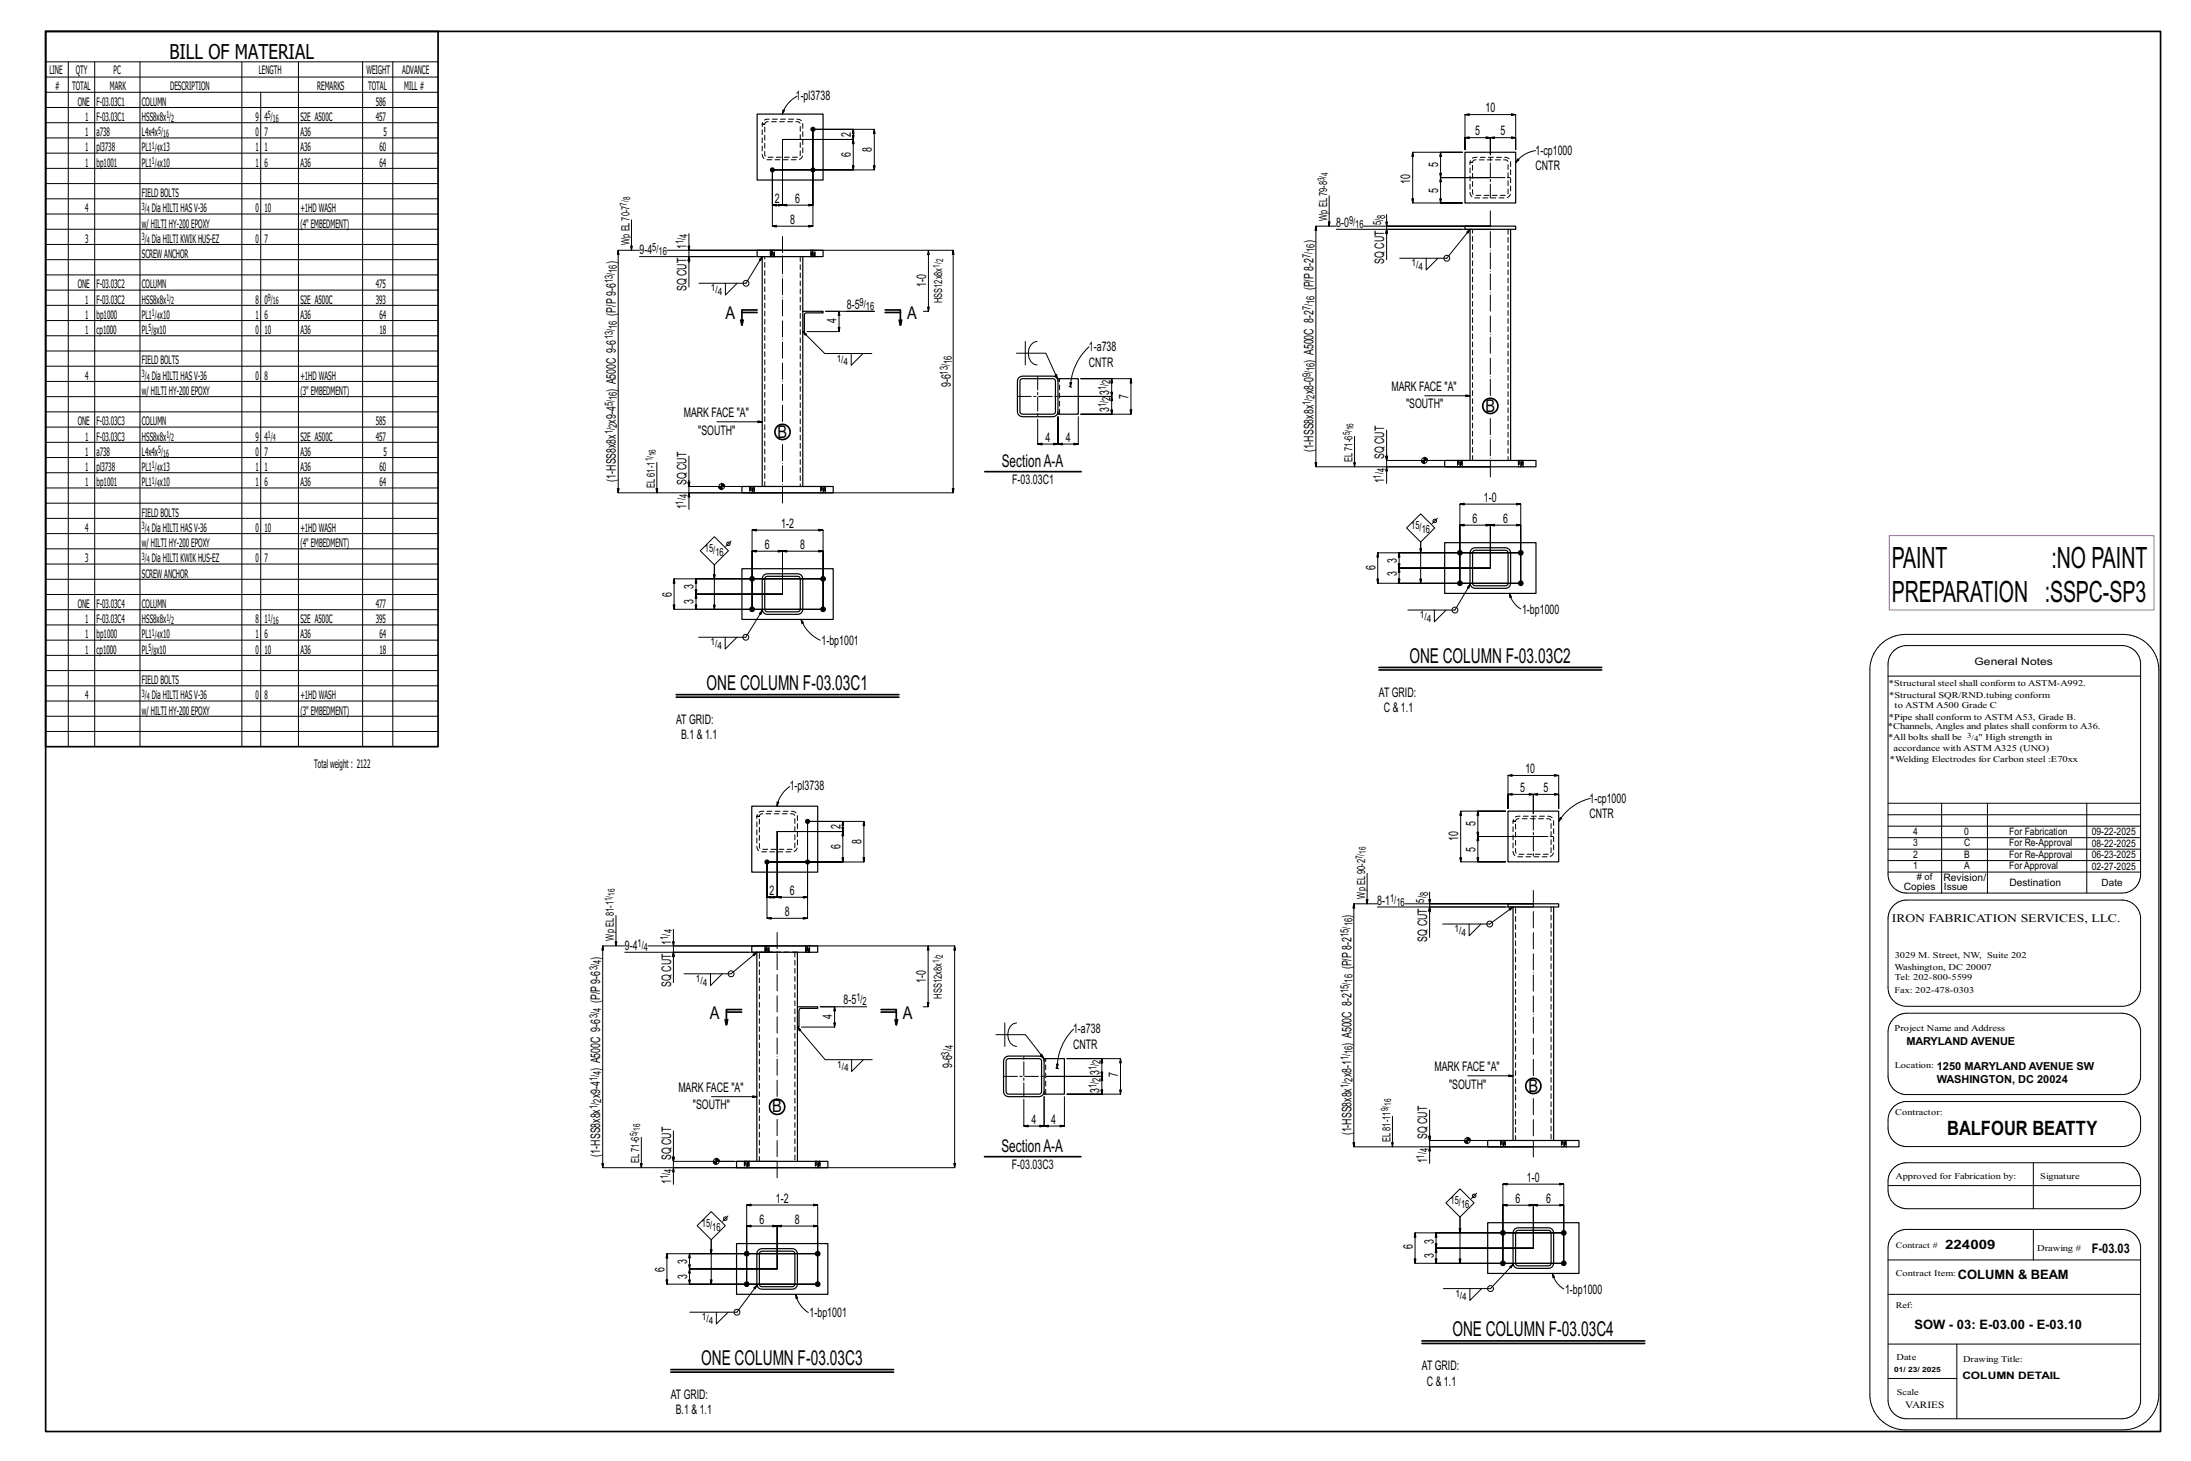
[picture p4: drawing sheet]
<svg xmlns="http://www.w3.org/2000/svg" width="914mm" height="610mm" viewBox="0 0 914 610" stroke-linecap="round" stroke-linejoin="round" font-family="sans-serif">
<defs><g id="words">
<g font-size="12.2">
<text x="789.5" y="236.8">PAINT</text>
<text x="856.1" y="236.8">:NO PAINT</text>
<text x="789.5" y="251.3">PREPARATION :SSPC-SP3</text>
</g>
<g font-size="8.6">
<text x="70.8" y="24.5">BILL OF MATERIAL</text>
<text x="588.2" y="276.5">ONE COLUMN F-03.03C2</text>
<text x="294.9" y="287.9">ONE COLUMN F-03.03C1</text>
<text x="606.1" y="557.5">ONE COLUMN F-03.03C4</text>
<text x="292.7" y="569.5">ONE COLUMN F-03.03C3</text>
</g>
<text font-size="8.3" x="812.7" y="473.4">BALFOUR BEATTY</text>
<g font-size="7.3">
<text x="302.8" y="133.2">A</text>
<text x="378.6" y="133.2">A</text>
<text x="619.9" y="171.7">B</text>
<text x="324.5" y="182.6">B</text>
<text x="418.1" y="195.1">SectionA-A</text>
<text x="296.3" y="425.1">A</text>
<text x="376.8" y="425.1">A</text>
<text x="637.9" y="455.5">B</text>
<text x="322.3" y="464.2">B</text>
<text x="418" y="480.9">SectionA-A</text>
</g>
<g font-size="5.5">
<text x="332.1" y="41.8">1-pl3738</text>
<text x="619.9" y="46.8">10</text>
<text x="355.1" y="57.1" transform="rotate(-90 355.1 57.1)">2</text>
<text x="615.7" y="56.5">5</text>
<text x="626.2" y="56.5">5</text>
<text x="355.1" y="65.6" transform="rotate(-90 355.1 65.6)">6</text>
<text x="363.9" y="63.4" transform="rotate(-90 363.9 63.4)">8</text>
<text x="640.9" y="64.5">1-cp1000</text>
<text x="600.2" y="69.8" transform="rotate(-90 600.2 69.8)">5</text>
<text x="640.9" y="71">CNTR</text>
<text x="588.6" y="76.7" transform="rotate(-90 588.6 76.7)">10</text>
<text x="600.2" y="80.4" transform="rotate(-90 600.2 80.4)">5</text>
<text x="323.4" y="84.6">2</text>
<text x="331.9" y="84.6">6</text>
<text x="329.8" y="93.4">8</text>
<text x="557.7" y="94.7">8-0</text>
<text x="548.2" y="101.6" transform="rotate(-90 548.2 101.6)">)</text>
<text x="266.9" y="106.1">9-4</text>
<text x="286.5" y="103.9" transform="rotate(-90 286.5 103.9)">1</text>
<text x="257" y="110.3" transform="rotate(-90 257 110.3)">)</text>
<text x="577.7" y="110.1" transform="rotate(-90 577.7 110.1)">SQ CUT</text>
<text x="386.5" y="119.9" transform="rotate(-90 386.5 119.9)">1-0</text>
<text x="286.5" y="121.5" transform="rotate(-90 286.5 121.5)">SQ CUT</text>
<text x="548.2" y="121.2" transform="rotate(-90 548.2 121.2)">(P/P8-2</text>
<text x="257" y="131.7" transform="rotate(-90 257 131.7)">(P/P9-6</text>
<text x="353.4" y="128.9">8-5</text>
<text x="349.2" y="135" transform="rotate(-90 349.2 135)">4</text>
<text x="454.4" y="146.4">1-a738</text>
<text x="454.4" y="152.9">CNTR</text>
<text x="548.2" y="151.3" transform="rotate(-90 548.2 151.3)">) A500C 8-2</text>
<text x="396.8" y="161.6" transform="rotate(-90 396.8 161.6)">9-6</text>
<text x="257" y="163.5" transform="rotate(-90 257 163.5)">) A500C 9-6</text>
<text x="463" y="164.9" transform="rotate(-90 463 164.9)">3</text>
<text x="471" y="166.4" transform="rotate(-90 471 166.4)">7</text>
<text x="548.2" y="164.5" transform="rotate(-90 548.2 164.5)">x8-0</text>
<text x="580.8" y="163.1">MARK FACE &quot;A&quot;</text>
<text x="285.4" y="173.9">MARK FACE &quot;A&quot;</text>
<text x="463" y="172" transform="rotate(-90 463 172)">3</text>
<text x="586.8" y="170.4">&quot;SOUTH&quot;</text>
<text x="257" y="176.8" transform="rotate(-90 257 176.8)">x9-4</text>
<text x="291.4" y="181.3">&quot;SOUTH&quot;</text>
<text x="436.3" y="184.3">4</text>
<text x="444.8" y="184.3">4</text>
<text x="548.2" y="188.8" transform="rotate(-90 548.2 188.8)">(1-HSS8x8x</text>
<text x="577.7" y="191.6" transform="rotate(-90 577.7 191.6)">SQ CUT</text>
<text x="257" y="201" transform="rotate(-90 257 201)">(1-HSS8x8x</text>
<text x="286.5" y="202.5" transform="rotate(-90 286.5 202.5)">SQ CUT</text>
<text x="422.4" y="201.8">F-03.03C1</text>
<text x="577.7" y="201.7" transform="rotate(-90 577.7 201.7)">1</text>
<text x="619.3" y="209.4">1-0</text>
<text x="286.5" y="212.6" transform="rotate(-90 286.5 212.6)">1</text>
<text x="326" y="220.2">1-2</text>
<text x="614.6" y="218.1">6</text>
<text x="627.3" y="218.1">6</text>
<text x="319.2" y="229">6</text>
<text x="334" y="229">8</text>
<text x="574" y="237.8" transform="rotate(-90 574 237.8)">6</text>
<text x="582.9" y="234.9" transform="rotate(-90 582.9 234.9)">3</text>
<text x="289.5" y="245.7" transform="rotate(-90 289.5 245.7)">3</text>
<text x="582.9" y="240.3" transform="rotate(-90 582.9 240.3)">3</text>
<text x="280.3" y="248.9" transform="rotate(-90 280.3 248.9)">6</text>
<text x="289.5" y="252.1" transform="rotate(-90 289.5 252.1)">3</text>
<text x="635.2" y="256">1-bp1000</text>
<text x="342.8" y="269.1">1-bp1001</text>
<text x="575.5" y="290.7">AT GRID:</text>
<text x="577.6" y="297.2">C &amp; 1.1</text>
<text x="282.2" y="302">AT GRID:</text>
<text x="284.3" y="308.6">B.1 &amp; 1.1</text>
<text x="636.6" y="322.6">10</text>
<text x="329.6" y="329.7">1-pl3738</text>
<text x="634.5" y="330.5">5</text>
<text x="644.2" y="330.5">5</text>
<text x="663.4" y="334.9">1-cp1000</text>
<text x="663.4" y="341.4">CNTR</text>
<text x="350.7" y="345.9" transform="rotate(-90 350.7 345.9)">2</text>
<text x="615.8" y="344.8" transform="rotate(-90 615.8 344.8)">5</text>
<text x="359.5" y="352.2" transform="rotate(-90 359.5 352.2)">8</text>
<text x="608.6" y="351.1" transform="rotate(-90 608.6 351.1)">10</text>
<text x="350.7" y="354.3" transform="rotate(-90 350.7 354.3)">6</text>
<text x="615.8" y="355.3" transform="rotate(-90 615.8 355.3)">5</text>
<text x="321.2" y="373.4">2</text>
<text x="329.7" y="373.4">6</text>
<text x="574.8" y="377.4">8-1</text>
<text x="327.5" y="382.2">8</text>
<text x="564" y="383.1" transform="rotate(-90 564 383.1)">)</text>
<text x="280.1" y="394.2" transform="rotate(-90 280.1 394.2)">1</text>
<text x="595.7" y="392.9" transform="rotate(-90 595.7 392.9)">SQ CUT</text>
<text x="250.5" y="400.6" transform="rotate(-90 250.5 400.6)">)</text>
<text x="260.8" y="396.3">9-4</text>
<text x="564" y="404.4" transform="rotate(-90 564 404.4)">(P/P8-2</text>
<text x="280.1" y="411.8" transform="rotate(-90 280.1 411.8)">SQ CUT</text>
<text x="386.4" y="410" transform="rotate(-90 386.4 410)">1-0</text>
<text x="250.5" y="418.5" transform="rotate(-90 250.5 418.5)">(P/P9-6</text>
<text x="352.1" y="419.1">8-5</text>
<text x="347.3" y="425.3" transform="rotate(-90 347.3 425.3)">4</text>
<text x="447.8" y="431">1-a738</text>
<text x="447.8" y="437.5">CNTR</text>
<text x="564" y="436.3" transform="rotate(-90 564 436.3)">) A500C 8-2</text>
<text x="250.5" y="446.8" transform="rotate(-90 250.5 446.8)">) A500C 9-6</text>
<text x="397.4" y="445.8" transform="rotate(-90 397.4 445.8)">9-6</text>
<text x="458.9" y="448.6" transform="rotate(-90 458.9 448.6)">3</text>
<text x="466.6" y="449.3" transform="rotate(-90 466.6 449.3)">7</text>
<text x="564" y="449.5" transform="rotate(-90 564 449.5)">x8-1</text>
<text x="598.7" y="446.8">MARK FACE &quot;A&quot;</text>
<text x="283.1" y="455.5">MARK FACE &quot;A&quot;</text>
<text x="604.8" y="454.2">&quot;SOUTH&quot;</text>
<text x="250.5" y="458.3" transform="rotate(-90 250.5 458.3)">x9-4</text>
<text x="458.9" y="456" transform="rotate(-90 458.9 456)">3</text>
<text x="289.2" y="462.9">&quot;SOUTH&quot;</text>
<text x="430.5" y="468.9">4</text>
<text x="438.7" y="468.9">4</text>
<text x="564" y="473.8" transform="rotate(-90 564 473.8)">(1-HSS8x8x</text>
<text x="595.7" y="475.3" transform="rotate(-90 595.7 475.3)">SQ CUT</text>
<text x="250.5" y="482.6" transform="rotate(-90 250.5 482.6)">(1-HSS8x8x</text>
<text x="280.1" y="484" transform="rotate(-90 280.1 484)">SQ CUT</text>
<text x="595.7" y="485.4" transform="rotate(-90 595.7 485.4)">1</text>
<text x="422.3" y="487.6">F-03.03C3</text>
<text x="280.1" y="494.2" transform="rotate(-90 280.1 494.2)">1</text>
<text x="637.3" y="493.1">1-0</text>
<text x="323.8" y="501.8">1-2</text>
<text x="632.6" y="501.9">6</text>
<text x="645.3" y="501.9">6</text>
<text x="317" y="510.6">6</text>
<text x="331.8" y="510.6">8</text>
<text x="589.6" y="521" transform="rotate(-90 589.6 521)">6</text>
<text x="598.3" y="518.9" transform="rotate(-90 598.3 518.9)">3</text>
<text x="286.8" y="527.4" transform="rotate(-90 286.8 527.4)">3</text>
<text x="598.3" y="525" transform="rotate(-90 598.3 525)">3</text>
<text x="873" y="522.9">F-03.03</text>
<text x="277.3" y="530.7" transform="rotate(-90 277.3 530.7)">6</text>
<text x="286.8" y="533.7" transform="rotate(-90 286.8 533.7)">3</text>
<text x="653.2" y="539.7">1-bp1000</text>
<text x="337.9" y="549.6">1-bp1001</text>
<text x="593.4" y="571.7">AT GRID:</text>
<text x="595.5" y="578.2">C &amp; 1.1</text>
<text x="280" y="583.6">AT GRID:</text>
<text x="282" y="590.2">B.1 &amp; 1.1</text>
</g>
<g font-size="5.4">
<text x="811.7" y="521.2">224009</text>
<text x="817" y="533.5">COLUMN &amp; BEAM</text>
<text x="799" y="554.6">SOW - 03: E-03.00 - E-03.10</text>
</g>
<g font-size="4.9">
<text x="20.6" y="31.1">LINE</text>
<text x="31.6" y="31.1">QTY</text>
<text x="47.4" y="31.1">PC</text>
<text x="108" y="31.1">LENGTH</text>
<text x="152.9" y="31.1">WEIGHT</text>
<text x="167.9" y="31.1">ADVANCE</text>
<text x="23" y="37.4">#</text>
<text x="30.1" y="37.4">TOTAL</text>
<text x="45.8" y="37.4">MARK</text>
<text x="71" y="37.4">DESCRIPTION</text>
<text x="132.4" y="37.4">REMARKS</text>
<text x="153.7" y="37.4">TOTAL</text>
<text x="168.7" y="37.4">MILL #</text>
<text x="32.4" y="44.1">ONE</text>
<text x="40.3" y="44.1">F-03.03C1</text>
<text x="59.2" y="44.1">COLUMN</text>
<text x="156.8" y="44.1">586</text>
<text x="35.6" y="50.5">1</text>
<text x="40.3" y="50.5">F-03.03C1</text>
<text x="59.2" y="50.5">HSS8x8x</text>
<text x="106.6" y="50.5">9</text>
<text x="110.4" y="50.5">4</text>
<text x="125.3" y="50.5">S2E A500C</text>
<text x="156.8" y="50.5">457</text>
<text x="35.6" y="56.8">1</text>
<text x="40.3" y="56.8">a738</text>
<text x="59.2" y="56.8">L4x4x</text>
<text x="106.6" y="56.8">0</text>
<text x="110.4" y="56.8">7</text>
<text x="125.3" y="56.8">A36</text>
<text x="160" y="56.8">5</text>
<text x="35.6" y="63.2">1</text>
<text x="40.3" y="63.2">pl3738</text>
<text x="59.2" y="63.2">PL1 x13</text>
<text x="106.6" y="63.2">1</text>
<text x="110.4" y="63.2">1</text>
<text x="125.3" y="63.2">A36</text>
<text x="158.4" y="63.2">60</text>
<text x="35.6" y="69.5">1</text>
<text x="40.3" y="69.5">bp1001</text>
<text x="59.2" y="69.5">PL1 x10</text>
<text x="106.6" y="69.5">1</text>
<text x="110.4" y="69.5">6</text>
<text x="125.3" y="69.5">A36</text>
<text x="158.4" y="69.5">64</text>
<text x="59.2" y="82.2">FIELD BOLTS</text>
<text x="35.6" y="88.6">4</text>
<text x="63.4" y="88.6">DiaHILTI HAS V-36</text>
<text x="106.6" y="88.6">0</text>
<text x="110.4" y="88.6">10</text>
<text x="125.3" y="88.6">+1HD WASH</text>
<text x="59.2" y="94.9">w/HILTI HY-200EPOXY</text>
<text x="125.3" y="94.9">(4&quot; EMBEDMENT)</text>
<text x="35.6" y="101.3">3</text>
<text x="63.4" y="101.3">DiaHILTI KWIKHUS-EZ</text>
<text x="106.6" y="101.3">0</text>
<text x="110.4" y="101.3">7</text>
<text x="59.2" y="107.6">SCREW ANCHOR</text>
<text x="32.4" y="120.3">ONE</text>
<text x="40.3" y="120.3">F-03.03C2</text>
<text x="59.2" y="120.3">COLUMN</text>
<text x="156.8" y="120.3">475</text>
<text x="35.6" y="126.7">1</text>
<text x="40.3" y="126.7">F-03.03C2</text>
<text x="59.2" y="126.7">HSS8x8x</text>
<text x="106.6" y="126.7">8</text>
<text x="110.4" y="126.7">0</text>
<text x="125.3" y="126.7">S2E A500C</text>
<text x="156.8" y="126.7">393</text>
<text x="35.6" y="133">1</text>
<text x="40.3" y="133">bp1000</text>
<text x="59.2" y="133">PL1 x10</text>
<text x="106.6" y="133">1</text>
<text x="110.4" y="133">6</text>
<text x="125.3" y="133">A36</text>
<text x="158.4" y="133">64</text>
<text x="35.6" y="139.4">1</text>
<text x="40.3" y="139.4">cp1000</text>
<text x="59.2" y="139.4">PL x10</text>
<text x="106.6" y="139.4">0</text>
<text x="110.4" y="139.4">10</text>
<text x="125.3" y="139.4">A36</text>
<text x="158.4" y="139.4">18</text>
<text x="59.2" y="152.1">FIELD BOLTS</text>
<text x="35.6" y="158.4">4</text>
<text x="63.4" y="158.4">DiaHILTI HAS V-36</text>
<text x="106.6" y="158.4">0</text>
<text x="110.4" y="158.4">8</text>
<text x="125.3" y="158.4">+1HD WASH</text>
<text x="59.2" y="164.8">w/HILTI HY-200EPOXY</text>
<text x="125.3" y="164.8">(3&quot; EMBEDMENT)</text>
<text x="32.4" y="177.5">ONE</text>
<text x="40.3" y="177.5">F-03.03C3</text>
<text x="59.2" y="177.5">COLUMN</text>
<text x="156.8" y="177.5">585</text>
<text x="35.6" y="183.8">1</text>
<text x="40.3" y="183.8">F-03.03C3</text>
<text x="59.2" y="183.8">HSS8x8x</text>
<text x="106.6" y="183.8">9</text>
<text x="110.4" y="183.8">4</text>
<text x="125.3" y="183.8">S2E A500C</text>
<text x="156.8" y="183.8">457</text>
<text x="35.6" y="190.2">1</text>
<text x="40.3" y="190.2">a738</text>
<text x="59.2" y="190.2">L4x4x</text>
<text x="106.6" y="190.2">0</text>
<text x="110.4" y="190.2">7</text>
<text x="125.3" y="190.2">A36</text>
<text x="160" y="190.2">5</text>
<text x="35.6" y="196.5">1</text>
<text x="40.3" y="196.5">pl3738</text>
<text x="59.2" y="196.5">PL1 x13</text>
<text x="106.6" y="196.5">1</text>
<text x="110.4" y="196.5">1</text>
<text x="125.3" y="196.5">A36</text>
<text x="158.4" y="196.5">60</text>
<text x="35.6" y="202.9">1</text>
<text x="40.3" y="202.9">bp1001</text>
<text x="59.2" y="202.9">PL1 x10</text>
<text x="106.6" y="202.9">1</text>
<text x="110.4" y="202.9">6</text>
<text x="125.3" y="202.9">A36</text>
<text x="158.4" y="202.9">64</text>
<text x="59.2" y="215.6">FIELD BOLTS</text>
<text x="35.6" y="221.9">4</text>
<text x="63.4" y="221.9">DiaHILTI HAS V-36</text>
<text x="106.6" y="221.9">0</text>
<text x="110.4" y="221.9">10</text>
<text x="125.3" y="221.9">+1HD WASH</text>
<text x="59.2" y="228.3">w/HILTI HY-200EPOXY</text>
<text x="125.3" y="228.3">(4&quot; EMBEDMENT)</text>
<text x="35.6" y="234.6">3</text>
<text x="63.4" y="234.6">DiaHILTI KWIKHUS-EZ</text>
<text x="106.6" y="234.6">0</text>
<text x="110.4" y="234.6">7</text>
<text x="59.2" y="241">SCREW ANCHOR</text>
<text x="32.4" y="253.7">ONE</text>
<text x="40.3" y="253.7">F-03.03C4</text>
<text x="59.2" y="253.7">COLUMN</text>
<text x="156.8" y="253.7">477</text>
<text x="35.6" y="260">1</text>
<text x="40.3" y="260">F-03.03C4</text>
<text x="59.2" y="260">HSS8x8x</text>
<text x="106.6" y="260">8</text>
<text x="110.4" y="260">1</text>
<text x="125.3" y="260">S2E A500C</text>
<text x="156.8" y="260">395</text>
<text x="35.6" y="266.4">1</text>
<text x="40.3" y="266.4">bp1000</text>
<text x="59.2" y="266.4">PL1 x10</text>
<text x="106.6" y="266.4">1</text>
<text x="110.4" y="266.4">6</text>
<text x="125.3" y="266.4">A36</text>
<text x="158.4" y="266.4">64</text>
<text x="35.6" y="272.7">1</text>
<text x="40.3" y="272.7">cp1000</text>
<text x="59.2" y="272.7">PL x10</text>
<text x="106.6" y="272.7">0</text>
<text x="110.4" y="272.7">10</text>
<text x="125.3" y="272.7">A36</text>
<text x="158.4" y="272.7">18</text>
<text x="59.2" y="285.4">FIELD BOLTS</text>
<text x="35.6" y="291.8">4</text>
<text x="63.4" y="291.8">DiaHILTI HAS V-36</text>
<text x="106.6" y="291.8">0</text>
<text x="110.4" y="291.8">8</text>
<text x="125.3" y="291.8">+1HD WASH</text>
<text x="59.2" y="298.1">w/HILTI HY-200EPOXY</text>
<text x="125.3" y="298.1">(3&quot; EMBEDMENT)</text>
<text x="131.2" y="320.2">Totalweight : 2122</text>
<text x="789.5" y="384.8">IRON FABRICATION SERVICES, LLC.</text>
</g>
<g font-size="4.7">
<text x="553.9" y="92.2" transform="rotate(-90 553.9 92.2)">Wp EL79-8</text>
<text x="563" y="93.4">9/</text>
<text x="565.6" y="95.1">16</text>
<text x="576.5" y="93.8" transform="rotate(-90 576.5 93.8)">5/</text>
<text x="578.1" y="91.2" transform="rotate(-90 578.1 91.2)">8</text>
<text x="285.3" y="101.8" transform="rotate(-90 285.3 101.8)">1/</text>
<text x="286.9" y="99.2" transform="rotate(-90 286.9 99.2)">4</text>
<text x="262.7" y="102.3" transform="rotate(-90 262.7 102.3)">Wp EL70-7</text>
<text x="272.2" y="104.8">5/</text>
<text x="274.8" y="106.5">16</text>
<text x="546.9" y="107.7" transform="rotate(-90 546.9 107.7)">7/</text>
<text x="548.6" y="105.1" transform="rotate(-90 548.6 105.1)">16</text>
<text x="257.4" y="113.8" transform="rotate(-90 257.4 113.8)">16</text>
<text x="255.8" y="118.1" transform="rotate(-90 255.8 118.1)">13/</text>
<text x="358.7" y="127.7">9/</text>
<text x="361.4" y="129.3">16</text>
<text x="393.2" y="126.4" transform="rotate(-90 393.2 126.4)">HSS12x8x</text>
<text x="546.9" y="129.3" transform="rotate(-90 546.9 129.3)">7/</text>
<text x="548.6" y="126.7" transform="rotate(-90 548.6 126.7)">16</text>
<text x="257.4" y="137.2" transform="rotate(-90 257.4 137.2)">16</text>
<text x="255.8" y="141.6" transform="rotate(-90 255.8 141.6)">13/</text>
<text x="397.2" y="151.9" transform="rotate(-90 397.2 151.9)">16</text>
<text x="548.6" y="154.8" transform="rotate(-90 548.6 154.8)">16</text>
<text x="395.6" y="156.3" transform="rotate(-90 395.6 156.3)">13/</text>
<text x="463.4" y="160.2" transform="rotate(-90 463.4 160.2)">2</text>
<text x="546.9" y="157.4" transform="rotate(-90 546.9 157.4)">9/</text>
<text x="257.4" y="167" transform="rotate(-90 257.4 167)">16</text>
<text x="461.7" y="162.9" transform="rotate(-90 461.7 162.9)">1/</text>
<text x="463.4" y="167.4" transform="rotate(-90 463.4 167.4)">2</text>
<text x="548.6" y="166.3" transform="rotate(-90 548.6 166.3)">2</text>
<text x="255.8" y="169.6" transform="rotate(-90 255.8 169.6)">5/</text>
<text x="461.7" y="170" transform="rotate(-90 461.7 170)">1/</text>
<text x="546.9" y="168.9" transform="rotate(-90 546.9 168.9)">1/</text>
<text x="257.4" y="178.5" transform="rotate(-90 257.4 178.5)">2</text>
<text x="255.8" y="181.1" transform="rotate(-90 255.8 181.1)">1/</text>
<text x="564.5" y="192.7" transform="rotate(-90 564.5 192.7)">EL71-6</text>
<text x="578.1" y="197" transform="rotate(-90 578.1 197)">4</text>
<text x="273.3" y="203.5" transform="rotate(-90 273.3 203.5)">EL61-1</text>
<text x="576.5" y="199.7" transform="rotate(-90 576.5 199.7)">1/</text>
<text x="286.9" y="207.9" transform="rotate(-90 286.9 207.9)">4</text>
<text x="285.3" y="210.5" transform="rotate(-90 285.3 210.5)">1/</text>
<text x="589" y="220.8">15/</text>
<text x="593.3" y="222.5">16</text>
<text x="294.2" y="230.4">15/</text>
<text x="298.6" y="232">16</text>
<text x="569.7" y="375" transform="rotate(-90 569.7 375)">Wp EL90-2</text>
<text x="580.1" y="376.2">1/</text>
<text x="582.8" y="377.9">16</text>
<text x="594.4" y="376.6" transform="rotate(-90 594.4 376.6)">5/</text>
<text x="596.1" y="374" transform="rotate(-90 596.1 374)">8</text>
<text x="280.5" y="389.5" transform="rotate(-90 280.5 389.5)">4</text>
<text x="564.4" y="386.6" transform="rotate(-90 564.4 386.6)">16</text>
<text x="256.2" y="392.6" transform="rotate(-90 256.2 392.6)">Wp EL81-1</text>
<text x="266.1" y="395.1">1/</text>
<text x="278.8" y="392.1" transform="rotate(-90 278.8 392.1)">1/</text>
<text x="562.8" y="390.9" transform="rotate(-90 562.8 390.9)">15/</text>
<text x="268.7" y="396.8">4</text>
<text x="249.3" y="404.9" transform="rotate(-90 249.3 404.9)">3/</text>
<text x="251" y="402.3" transform="rotate(-90 251 402.3)">4</text>
<text x="564.4" y="410" transform="rotate(-90 564.4 410)">16</text>
<text x="357.4" y="417.8">1/</text>
<text x="360" y="419.5">2</text>
<text x="393.1" y="416.6" transform="rotate(-90 393.1 416.6)">HSS12x8x</text>
<text x="562.8" y="414.3" transform="rotate(-90 562.8 414.3)">15/</text>
<text x="249.3" y="424.9" transform="rotate(-90 249.3 424.9)">3/</text>
<text x="251" y="422.3" transform="rotate(-90 251 422.3)">4</text>
<text x="397.8" y="437.9" transform="rotate(-90 397.8 437.9)">4</text>
<text x="396.2" y="440.5" transform="rotate(-90 396.2 440.5)">3/</text>
<text x="459.3" y="444" transform="rotate(-90 459.3 444)">2</text>
<text x="562.8" y="442.4" transform="rotate(-90 562.8 442.4)">1/</text>
<text x="564.4" y="439.8" transform="rotate(-90 564.4 439.8)">16</text>
<text x="251" y="448.5" transform="rotate(-90 251 448.5)">4</text>
<text x="457.6" y="446.6" transform="rotate(-90 457.6 446.6)">1/</text>
<text x="249.3" y="451.1" transform="rotate(-90 249.3 451.1)">1/</text>
<text x="457.6" y="454" transform="rotate(-90 457.6 454)">1/</text>
<text x="459.3" y="451.4" transform="rotate(-90 459.3 451.4)">2</text>
<text x="562.8" y="453.9" transform="rotate(-90 562.8 453.9)">1/</text>
<text x="564.4" y="451.3" transform="rotate(-90 564.4 451.3)">2</text>
<text x="251" y="460.1" transform="rotate(-90 251 460.1)">2</text>
<text x="249.3" y="462.7" transform="rotate(-90 249.3 462.7)">1/</text>
<text x="580.3" y="476.4" transform="rotate(-90 580.3 476.4)">EL81-11</text>
<text x="266.8" y="485.1" transform="rotate(-90 266.8 485.1)">EL71-6</text>
<text x="594.4" y="483.4" transform="rotate(-90 594.4 483.4)">1/</text>
<text x="596.1" y="480.8" transform="rotate(-90 596.1 480.8)">4</text>
<text x="280.5" y="489.5" transform="rotate(-90 280.5 489.5)">4</text>
<text x="278.8" y="492.1" transform="rotate(-90 278.8 492.1)">1/</text>
<text x="605.4" y="502.5">15/</text>
<text x="609.8" y="504.1">16</text>
<text x="292.9" y="511.9">15/</text>
<text x="297.3" y="513.6">16</text>
</g>
<g font-size="4.6">
<text x="795.6" y="436">MARYLAND AVENUE</text>
<text x="808.3" y="446.4">1250 MARYLAND AVENUE SW</text>
<text x="808.3" y="452">WASHINGTON, DC 20024</text>
</g>
<g font-size="4.3">
<text x="824.1" y="277.6">General Notes</text>
<text x="798.4" y="353">3</text>
<text x="798.4" y="348.2">4</text>
<text x="819.8" y="353.1">C</text>
<text x="819.8" y="348.3">0</text>
<text x="838.6" y="353">For Re-Approval</text>
<text x="838.6" y="348.2">For Fabrication</text>
<text x="873" y="353.3">08-22-2025</text>
<text x="873" y="348.5">09-22-2025</text>
<text x="798.4" y="357.8">2</text>
<text x="819.8" y="357.9">B</text>
<text x="838.6" y="357.8">For Re-Approval</text>
<text x="873" y="358.1">06-23-2025</text>
<text x="798.4" y="362.6">1</text>
<text x="819.8" y="362.6">A</text>
<text x="838.6" y="362.6">For Approval</text>
<text x="873" y="362.9">02-27-2025</text>
<text x="794.5" y="371.5">Copies</text>
<text x="811.1" y="367.7">Revision/</text>
<text x="838.6" y="369.7">Destination</text>
<text x="819" y="575.4">COLUMN DETAIL</text>
</g>
<g font-size="4.2">
<text x="69.4" y="49.4">1/</text>
<text x="71.5" y="50.9">2</text>
<text x="111.8" y="49.4">5/</text>
<text x="113.9" y="50.9">16</text>
<text x="66" y="55.7">5/</text>
<text x="68.1" y="57.2">16</text>
<text x="63.4" y="62.1">1/</text>
<text x="65.5" y="63.6">4</text>
<text x="63.4" y="68.4">1/</text>
<text x="65.5" y="69.9">4</text>
<text x="59.2" y="87.5">3/</text>
<text x="61.3" y="89">4</text>
<text x="59.2" y="100.2">3/</text>
<text x="61.3" y="101.7">4</text>
<text x="589.1" y="111.2">1/</text>
<text x="592" y="112.6">4</text>
<text x="69.4" y="125.6">1/</text>
<text x="111.8" y="125.6">9/</text>
<text x="296.7" y="121.6">1/</text>
<text x="299.6" y="123.1">4</text>
<text x="63.4" y="131.9">1/</text>
<text x="71.5" y="127.1">2</text>
<text x="113.9" y="127.1">16</text>
<text x="65.5" y="133.4">4</text>
<text x="62" y="138.3">5/</text>
<text x="64.1" y="139.8">8</text>
<text x="349.2" y="150.9">1/</text>
<text x="352.1" y="152.4">4</text>
<text x="59.2" y="157.3">3/</text>
<text x="61.3" y="158.8">4</text>
<text x="69.4" y="182.7">1/</text>
<text x="71.5" y="184.2">2</text>
<text x="111.8" y="182.7">1/</text>
<text x="113.9" y="184.2">4</text>
<text x="66" y="189.1">5/</text>
<text x="68.1" y="190.6">16</text>
<text x="63.4" y="195.4">1/</text>
<text x="65.5" y="196.9">4</text>
<text x="63.4" y="201.8">1/</text>
<text x="65.5" y="203.3">4</text>
<text x="59.2" y="220.8">3/</text>
<text x="61.3" y="222.3">4</text>
<text x="59.2" y="233.5">3/</text>
<text x="61.3" y="235">4</text>
<text x="592.5" y="258">1/</text>
<text x="69.4" y="258.9">1/</text>
<text x="71.5" y="260.4">2</text>
<text x="111.8" y="258.9">1/</text>
<text x="113.9" y="260.4">16</text>
<text x="595.4" y="259.4">4</text>
<text x="63.4" y="265.3">1/</text>
<text x="65.5" y="266.8">4</text>
<text x="296.6" y="269.3">1/</text>
<text x="62" y="271.6">5/</text>
<text x="64.1" y="273.1">8</text>
<text x="299.5" y="270.8">4</text>
<text x="59.2" y="290.7">3/</text>
<text x="61.3" y="292.2">4</text>
<text x="811.3" y="371.4">Issue</text>
<text x="877.1" y="369.8">Date</text>
<text x="607.1" y="389">1/</text>
<text x="610" y="390.4">4</text>
<text x="290.4" y="409.7">1/</text>
<text x="293.4" y="411.2">4</text>
<text x="349.4" y="445.6">1/</text>
<text x="352.3" y="447">4</text>
<text x="607.4" y="541.1">1/</text>
<text x="610.3" y="542.6">4</text>
<text x="292.9" y="550.9">1/</text>
<text x="295.8" y="552.4">4</text>
</g>
<g font-size="4">
<text x="552.8" y="75.7" transform="rotate(-90 552.8 75.7)">3/</text>
<text x="554.2" y="73.5" transform="rotate(-90 554.2 73.5)">4</text>
<text x="263.1" y="83.5" transform="rotate(-90 263.1 83.5)">8</text>
<text x="261.6" y="85.8" transform="rotate(-90 261.6 85.8)">7/</text>
<text x="392.2" y="111.6" transform="rotate(-90 392.2 111.6)">1/</text>
<text x="393.6" y="109.4" transform="rotate(-90 393.6 109.4)">2</text>
<text x="564.8" y="179.5" transform="rotate(-90 564.8 179.5)">16</text>
<text x="563.4" y="181.7" transform="rotate(-90 563.4 181.7)">5/</text>
<text x="273.6" y="190.3" transform="rotate(-90 273.6 190.3)">16</text>
<text x="272.2" y="192.5" transform="rotate(-90 272.2 192.5)">1/</text>
<text x="568.7" y="358.4" transform="rotate(-90 568.7 358.4)">7/</text>
<text x="570.1" y="356.2" transform="rotate(-90 570.1 356.2)">16</text>
<text x="255.2" y="376" transform="rotate(-90 255.2 376)">1/</text>
<text x="256.6" y="373.8" transform="rotate(-90 256.6 373.8)">16</text>
<text x="392" y="401.8" transform="rotate(-90 392 401.8)">1/</text>
<text x="393.5" y="399.6" transform="rotate(-90 393.5 399.6)">2</text>
<text x="580.6" y="461.5" transform="rotate(-90 580.6 461.5)">16</text>
<text x="579.2" y="463.7" transform="rotate(-90 579.2 463.7)">9/</text>
<text x="267.2" y="471.9" transform="rotate(-90 267.2 471.9)">16</text>
<text x="265.8" y="474.1" transform="rotate(-90 265.8 474.1)">5/</text>
<text x="795.1" y="587.5">VARIES</text>
</g>
<text font-size="3.9" x="799.9" y="367.1"># of</text>
<g font-size="3.7">
<text x="788.4" y="286.2">*Structural steel shall conform to ASTM-A992.</text>
<text x="788.4" y="291.2">*Structural SQR/RND.tubing conform</text>
<text x="790.7" y="295.5">to ASTM A500 Grade C</text>
<text x="787.9" y="304.1">*Channels, Angles and plates shall conform to A36.</text>
<text x="788.4" y="300.2">*Pipe shall conform to ASTM A53, Grade B.</text>
<text x="788" y="308.9">*All bolts shall be</text>
<text x="825.7" y="308.9">&quot; High strength in</text>
<text x="790.2" y="313.2">accordance with ASTM A325 (UNO)</text>
<text x="788.8" y="318">*Welding Electrodes for Carbon steel :E70xx</text>
<text x="790.8" y="399.9">3029 M. Street, NW, Suite 202</text>
<text x="790.7" y="404.6">Washington, DC 20007</text>
<text x="790.7" y="409">Tel: 202-800-5599</text>
<text x="790.7" y="414.2">Fax: 202-478-0303</text>
<text x="790.7" y="430">Project Name and Address</text>
<text x="790.8" y="445.6">Location:</text>
<text x="791" y="465.3">Contractor:</text>
<text x="791" y="491.9">Approved for Fabrication by:</text>
<text x="851.5" y="492">Signature</text>
<text x="850.2" y="522">Drawing #</text>
<text x="791.2" y="532.3">Contract Item:</text>
<text x="791.5" y="567.4">Date</text>
<text x="819.3" y="568.1">Drawing Title:</text>
<text x="791.7" y="582.1">Scale</text>
</g>
<text font-size="3.6" x="791.2" y="545.9">Ref:</text>
<text font-size="3.5" x="791.3" y="520.8">Contract #</text>
<g font-size="3.2">
<text x="821" y="308">3/</text>
<text x="823.9" y="309.1">4</text>
</g>
<text font-size="3" x="790.5" y="572.4">01/ 23/ 2025</text>
</g></defs>
<g fill="none" stroke="#000" stroke-width=".42">
<path d="M19 25.8h163.8M19 32.2h163.8M19 38.5h163.8M28.5 25.8v285.8M39.5 25.8v285.8M58.4 25.8v285.8M100.9 25.8v285.8M108.8 38.5v273.1M124.6 25.8v285.8M151.3 25.8v285.8M163.9 25.8v285.8M19 44.9h163.8"/>
<path d="M19 51.2h163.8M19 57.6h163.8M326.6 58.2h29.5l.4-1.8h-.8l.4 1.8v-4.2l.4 1.7h-.8l.4-1.7h-16.8h25.6l-.4 1.7h.8l-.4-1.7v16.9l-.4-1.8h.8l-.4 1.8h-42.6h33.8l.4-1.8h-.8l.4 1.8v-12.7l.4 1.7h-.8l.4-1.7zM326.6 58.2v27.4l1.7 .4v-.8l-1.7 .4h12.7l-1.8 .4v-.8l1.8 .4v-31.6v40.4l-1.8-.4v.8l1.8-.4h-17l1.8-.4v.8l-1.8-.4v-23.5v14.7l1.8 .4v-.8l-1.8 .4h4.3l-1.8 .4v-.8l1.8 .4zM326.8 45.8l.7 .3-1 1.5zM332.7 40.1a12.7 12.7 0 0 0-6.2 7.5M611.4 47.8l1.7 .4v-.8l-1.7 .4h21.2l-1.8 .4v-.8l1.8 .4v14.7v-5.1l-1.8-.3v.7l1.8-.4h-10.6l1.7-.3v.7l-1.7-.4v7.2v-7.2l-1.8-.3v.7l1.8-.4h-10.6l1.7-.3v.7l-1.7-.4v5.1zM19 63.9h163.8M19 70.3h163.8M19 76.6h163.8M589.6 63.5l.4 1.8h-.8l.4-1.8h20.7h-9.1l-.4 1.8h.8l-.4-1.8v10.6l-.4-1.7h.8l-.4 1.7h20.8h-20.8l-.4 1.8h.8l-.4-1.8v10.6l-.4-1.8h.8l-.4 1.8h9.1h-20.7l.4-1.8h-.8l.4 1.8zM633.4 66.2l.6 .5-1.4 1.1z"/>
<path d="M640.8 62.9a12.6 12.6 0 0 0-8.2 4.9M19 83h163.8M19 89.3h163.8M19 95.7h163.8M263.5 91.7v12.7l-.3-1.7h.7l-.4 1.7M287.5 97.5v6.9h39.1h-48.3M554.7 81.7v12.7l-.4-1.8h.8l-.4 1.8M557.7 94.4h-8.5l-.4 1.7h.8l-.4-1.7v100.4l-.4-1.8h.8l-.4 1.8h72.8h-43.3v6.9M557.7 95.7h64.3M578.3 92.6h.8l-.4 1.8zM578.7 95.7l.4 1.7h-.8zM578.7 89.5v4.9h43.3h-52.9"/>
<path d="M578.7 95.7l-.4 1.7h.8l-.4-1.7v12.7M578.7 94.4v3.9M613.5 95.7l-1.4 1.1 .6 .5 .8-1.6-9.7 12.1h-19.6M19 102h163.8M19 108.4h163.8M19 114.7h163.8M266.9 104.4h-8.9l-.4 1.8h.8l-.4-1.8v101.2l-.4-1.7h.8l-.4 1.7h68.6M266.9 107.1h59.7M287.1 102.7h.8l-.4 1.7zM287.5 107.1l.4 1.7h-.8zM287.5 107.1l-.4 1.7h.8l-.4-1.7v12.7M287.5 104.4v5.3"/>
<path d="M302.7 118.2v4.9l5-4.9M318.1 107.1l-1.2 1.3 .6 .4 .6-1.7-6.7 11.1h-19.7M326.6 104.4h71.2l-.4 1.8h.8l-.4-1.8v101.2l-.4-1.7h.8l-.4 1.7h-71.2M387.5 104.5l.4 1.7h-.8zM387.5 104.5v25.4l-.4-1.8h.8l-.4 1.8h-2.1M595.2 107.8v4.9l4.9-4.9M19 121.1h163.8M19 127.4h163.8M19 133.8h163.8M335 138.4l1 1.5 .5-.6-1.5-.9 9.2 9.1h19.7M353.4 129.9h11.4h-20.2h5.6l-.4 1.7h.7l-.3-1.7v8.5l-.4-1.8h.7l-.3 1.8h-13.4M19 140.1h163.8"/>
<path d="M19 146.5h163.8M19 152.8h163.8M19 159.2h163.8M355.2 147.5v4.9l5-4.9M424.2 147.4h12.3l4.9 10.6-1.1-1.4 .7-.3 .4 1.7M427.9 142.5v9.8M432.8 142.5a4.8 4.8 0 0 0-3.4 6.8l.8 1.6 1.2 1 1.4 .4M446.5 159.6l.8 .1-.6 1.7zM454.5 144.7a24 24 0 0 0-7.8 16.7M19 165.5h163.8M19 171.9h163.8M19 178.2h163.8"/>
<path d="M299.2 176h18.9l-1.7 .4v-.8l1.7 .4M442.6 165.4h21.4l.3-1.7h-.7l.4 1.7v-7.4l.3 1.8h-.7l.4-1.8h-12.9h20.9l-.4 1.8h.8l-.4-1.8v14.8l-.4-1.7h.8l-.4 1.7h-20.9h12.9l.3-1.7h-.7l.4 1.7v-7.4l.3 1.8h-.7l.4-1.8zM446.2 161.1l.5 .3M446.7 161.4l.6 .2M450 173.9v11.4l-1.7-.4v.8l1.7-.4h-8.5l1.8-.4v.8l-1.8-.4v-11.4v11.4l-1.7-.4v.8l1.7-.4h-8.4l1.7-.4v.8l-1.7-.4v-10.4M578.7 179.4v12.7l-.4-1.7h.8l-.4 1.7h43.3M594.6 165.1h18.9l-1.7 .4v-.7l1.7 .3M19 184.6h163.8M19 190.9h163.8M19 197.3h163.8M274.1 192.9v12.7l-.3-1.7h.7l-.4 1.7M287.5 190.3v12.7l-.4-1.8h.8l-.4 1.8h39.1"/>
<path d="M565.3 182.1v12.7l-.4-1.8h.8l-.4 1.8M578.3 190.4h.8l-.4 1.7zM578.7 194.8l.4 1.7h-.8zM578.7 189.5v5.3M594.5 190.7v2.8M19 203.6h163.8M19 210h163.8M19 216.3h163.8M287.1 201.2h.8l-.4 1.8zM287.5 205.6l.4 1.8h-.8zM287.5 200.4v5.2M301.2 201.6v2.8"/>
<path d="M326.6 205.6h-39.1v7M592.9 214.4l5.9 5.9-5.9 5.9-5.9-5.9zM599.9 216.2l-2.2 2.3M609.3 210.3l1.7 .4v-.7l-1.7 .3h25.4l-1.8 .4v-.7l1.8 .3v33.1v-24.3l-1.8-.3v.7l1.8-.4h-12.7l1.7-.3v.7l-1.7-.4v17.9v-17.9l-1.8-.3v.7l1.8-.4h-12.7l1.7-.3v.7l-1.7-.4v24.3zM19 222.7h163.8M19 229h163.8M19 235.4h163.8M292.3 229.8l5.8-5.9 5.9 5.9-5.9 5.9zM305.1 225.8l-2.2 2.2M313.9 221.2l1.7 .4v-.8l-1.7 .4h29.6l-1.7 .4v-.8l1.7 .4v33v-24.2l-1.7-.4v.8l1.7-.4h-16.9l1.7-.4v.8l-1.7-.4v17.9v-17.9l-1.8-.4v.8l1.8-.4h-12.7l1.7-.4v.8l-1.7-.4v24.2zM575 230.7l.4 1.7h-.8l.4-1.7h59.7h-50.8l-.4 1.7h.8l-.4-1.7v6.3l-.4-1.7h.8l-.4 1.7h38.1h-38.1l-.4 1.8h.8l-.4-1.8v6.4l-.4-1.8h.8l-.4 1.8h50.8h-59.7l.4-1.8h-.8l.4 1.8zM592.9 230.7l.4-1.8h-.8l.4 1.8v-4.5v17.2l-.4-1.8h.8l-.4 1.8"/>
<path d="M19 241.7h163.8M19 248.1h163.8M19 254.4h163.8M281.3 241.5l.4 1.8h-.8l.4-1.8h62.2h-53l-.4 1.8h.7l-.3-1.8v6.4l-.4-1.8h.7l-.3 1.8h36.1h-36.1l-.4 1.7h.7l-.3-1.7v6.3l-.4-1.7h.7l-.3 1.7h53h-62.2l.4-1.7h-.8l.4 1.7zM298.1 241.5l.4-1.7h-.7l.3 1.7v-5.8v18.5l-.3-1.7h.7l-.4 1.7M318.2 254.6l-1.3 1.3 .7 .4 .6-1.7-6.9 11.3h-19.7M334.3 258.5l1 1.4-.6 .3zM334.3 258.5a15.4 15.4 0 0 0 8 8.6M598.6 254.5v5l4.9-5M613.6 243.8l-1.2 1.3 .6 .4 .6-1.7-6.4 10.7h-19.6M629.9 247.6l.9 1.5-.7 .3zM629.9 247.6l.8 2.1 1.1 1.8 2.9 2.6"/>
<path d="M19 260.8h163.8M19 267.1h163.8M19 273.5h163.8M19 279.8h163.8M302.7 265.9v4.9l4.9-4.9M784.7 269.1a15.1 15.1 0 0 1 10.5-4.4h90.9a14.9 14.9 0 0 1 14.9 14.9v302.2a14.9 14.9 0 0 1-14.9 14.8h-90.9a14.7 14.7 0 0 1-14.8-14.8v-302.2a14.7 14.7 0 0 1 4.3-10.5zM790.2 271.6a7.9 7.9 0 0 1 5.6-2.2h89.8a7.7 7.7 0 0 1 7.8 7.7v87.7a7.7 7.7 0 0 1-7.8 7.8h-89.8a7.8 7.8 0 0 1-7.8-7.8v-87.7a7.6 7.6 0 0 1 2.2-5.5zM19 286.2h163.8M19 292.5h163.8M19 298.9h163.8M788 282.1h105.4M19 305.2h163.8"/>
<path d="M324.3 334.6l.7 .2-.8 1.6zM329.6 328.2a12.8 12.8 0 0 0-5.4 8.2M609.6 338.4l.4 1.8h-.8l.4-1.8h18.7h-11.5l-.4 1.8h.7l-.3-1.8v10.6l-.4-1.7h.7l-.3 1.7h23.1h-23.1l-.4 1.8h.7l-.3-1.8v10.6l-.4-1.7h.7l-.3 1.7h11.5h-18.7l.4-1.7h-.8l.4 1.7zM629.3 323.6l1.8 .3v-.7l-1.8 .4h21.2l-1.7 .3v-.7l1.7 .4v13.8v-5.9l-1.7-.4v.7l1.7-.3h-10.6l1.8-.4v.7l-1.8-.3v8v-8l-1.7-.4v.7l1.7-.3h-10.6l1.8-.4v.7l-1.8-.3v5.9zM663.7 333.1a21.3 21.3 0 0 0-13.2 9.6M788 335.2h105.4M788 340h105.4M810.3 335.2v37.4M829.4 335.2v37.4M870.9 335.2v37.4M324.3 347h27.4l.4-1.8h-.7l.3 1.8v-4.3l.4 1.8h-.7l.3-1.8h-14.7h23.5l-.3 1.8h.7l-.4-1.8v17l-.3-1.8h.7l-.4 1.8h-40.4h31.6l.4-1.8h-.7l.3 1.8v-12.7l.4 1.7h-.7l.3-1.7zM324.3 347v27.4l1.8 .4v-.8l-1.8 .4h12.7l-1.7 .4v-.8l1.7 .4v-31.7v40.5l-1.7-.4v.7l1.7-.3h-16.9l1.7-.4v.7l-1.7-.3v-23.5v14.7l1.7 .4v-.8l-1.7 .4h4.2l-1.7 .4v-.8l1.7 .4z"/>
<path d="M651.2 341.1l.6 .4-1.3 1.2zM788 349.5h105.4M788 359.1h105.4M788 354.3h105.4M788 344.7h105.4M570.6 364.4v12.7l-.4-1.7h.7l-.3 1.7M574.8 377.1h-9.8l-.4 1.8h.8l-.4-1.8v101.4l-.4-1.7h.8l-.4 1.7h74.9h-43.3v6.9M574.8 378.4h65.1M596.3 375.4h.7l-.4 1.7zM596.6 378.4l.4 1.8h-.7zM596.6 372.2v4.9h43.3h-53.7M596.6 378.4l-.3 1.8h.7l-.4-1.8v12.7"/>
<path d="M596.6 377.1v4M631.4 378.5l-1.6 .7 .4 .6 1.2-1.3-9.7 7.1h-19.6M788 363.9h105.4M790.2 377.8a7.9 7.9 0 0 1 5.6-2.2h89.8a7.9 7.9 0 0 1 7.8 7v29.5a7.7 7.7 0 0 1-7.8 7.8h-89.8a7.8 7.8 0 0 1-7.8-7.8v-28.7a7.8 7.8 0 0 1 2.2-5.6zM257.1 382v12.7l-.4-1.8h.7l-.3 1.8M260.8 394.7h-9.3l-.3 1.7h.7l-.4-1.7v92.5l-.3-1.7h.7l-.4 1.7h72.8M260.8 397.3h63.5M270.4 394.7h53.9M280.7 392.9h.7l-.4 1.8zM281 397.3l.4 1.8h-.7zM281 387.7v7h43.3M281 397.3l-.3 1.8h.7l-.4-1.8v12.7"/>
<path d="M281 394.7v5.3M315.9 397.3l-1.6 .9 .5 .5 1.1-1.4-10.8 9h-19.6M324.3 394.7h74.1l-.4 1.7h.8l-.4-1.7v92.5l-.4-1.7h.8l-.4 1.7h-74.1M387.4 394.7l.3 1.7h-.7zM387.4 394.7v25.4l-.4-1.8h.7l-.3 1.8h-2.2M613.1 385.6v4.9l4.9-4.9M296.5 406.3v4.9l4.9-4.9M332.8 428.5l.8 1.6 .6-.5-1.4-1.1 11.6 13.6h19.6M361.7 420.1h-19.4h6l-.4 1.7h.8l-.4-1.7v8.4l-.4-1.7h.8l-.4 1.7h-13.8M415.7 431.7h12.3l7.5 9.7-1.3-1.1 .6-.5 .7 1.6M419.4 426.8v9.8M424.3 426.8a4.8 4.8 0 0 0-3.4 6.8l.8 1.6 1.2 1.1 1.4 .3"/>
<path d="M448 429.4a23.1 23.1 0 0 0-6.8 16.4M790.2 425l2.6-1.6 3-.6h89.8a7.9 7.9 0 0 1 7.8 7v19.9a7.8 7.8 0 0 1-7.1 7h-91.3a7.9 7.9 0 0 1-7-7.8v-18.3a7.9 7.9 0 0 1 2.2-5.6zM296.9 457.6h19l-1.8 .4v-.8l1.8 .4M355.4 442.1v5l4.9-5M436.8 449.1h23l.4-1.7h-.7l.3 1.7v-7.4l.4 1.8h-.7l.3-1.8h-14.5h22.3l-.3 1.8h.7l-.4-1.8v14.8l-.3-1.7h.7l-.4 1.7h-22.3h14.5l.4-1.7h-.7l.3 1.7v-7.4l.4 1.8h-.7l.3-1.8zM440.6 445.5l.6 .3M440.9 444h.7l-.4 1.8zM441.2 445.8l.6 .2M444.2 457.6v12.2l-1.7-.3v.7l1.7-.4h-8.4l1.7-.3v.7l-1.7-.4v-12.2v12.2l-1.8-.3v.7l1.8-.4h-8.5l1.7-.3v.7l-1.7-.4v-11.2M612.5 448.9h19l-1.8 .4v-.8l1.8 .4M267.7 474.5v12.7l-.4-1.7h.7l-.3 1.7M281 471.9v12.7l-.3-1.8h.7l-.4 1.8h43.3"/>
<path d="M581.1 465.8v12.7l-.3-1.7h.7l-.4 1.7M596.3 474.1h.7l-.4 1.8zM596.6 478.5l.4 1.8h-.7zM596.6 463.2v12.7l-.3-1.8h.7l-.4 1.8h43.3M596.6 473.2v5.3M612.4 474.5v2.8M790.2 461.9l1.9-1.4 2.9-.9h90.6a7.7 7.7 0 0 1 7.8 7v4a7.7 7.7 0 0 1-7.8 7.8h-89.8a7.8 7.8 0 0 1-7.8-7.8v-3.2a7.9 7.9 0 0 1 2.2-5.5zM280.7 482.8h.7l-.4 1.8zM281 487.2l.4 1.8h-.7zM281 481.9v5.3M298.9 483.2v2.8M324.3 487.2h-43.3v7"/>
<path d="M616.3 497.9l-2.2 2.2M627.2 494.1l1.8 .4v-.8l-1.8 .4h25.4l-1.7 .4v-.8l1.7 .4v33v-24.2l-1.7-.4v.7l1.7-.3h-12.7l1.8-.4v.7l-1.8-.3v17.9v-17.9l-1.7-.4v.7l1.7-.3h-12.7l1.8-.4v.7l-1.8-.3v24.2zM788 494.7h105.4M790.2 487.4a7.9 7.9 0 0 1 5.6-2.2h89.8a7.8 7.8 0 0 1 7.8 7v5.1a7.9 7.9 0 0 1-7.8 7h-89.8a7.9 7.9 0 0 1-7.8-7.8v-3.6a7.6 7.6 0 0 1 2.2-5.5zM848.6 485.2v19.1M290.9 511.4l5.9-5.9 5.9 5.9-5.9 5.9zM303.8 507.4l-2.2 2.2M311.6 502.8l1.8 .4v-.8l-1.8 .4h29.7l-1.8 .4v-.8l1.8 .4v33v-24.2l-1.8-.4v.8l1.8-.4h-17l1.8-.4v.8l-1.8-.4v17.9v-17.9l-1.7-.4v.8l1.7-.4h-12.7l1.8-.4v.8l-1.8-.4v24.2zM590.6 514.4l.3 1.8h-.7l.4-1.8h62h-53.3l-.3 1.8h.7l-.4-1.8v6.4l-.3-1.8h.7l-.4 1.8h40.6h-40.6l-.3 1.7h.7l-.4-1.7v6.3l-.3-1.7h.7l-.4 1.7h53.3h-62l.3-1.7h-.7l.4 1.7zM603.4 501.9l5.9-5.9 5.9 5.9-5.9 5.9zM609.3 514.4l.4-1.7h-.8l.4 1.7v-6.6v19.3l-.4-1.7h.8l-.4 1.7M790.2 515.3a7.9 7.9 0 0 1 5.6-2.3h89.8a7.8 7.8 0 0 1 7.8 7v65a7.9 7.9 0 0 1-7.8 7h-89.8a7.8 7.8 0 0 1-7.8-7.8v-63.5a7.6 7.6 0 0 1 2.2-5.4z"/>
<path d="M848.6 513v12.7M278.3 523.1l.4 1.8h-.7l.3-1.8h63h-53.5l-.4 1.8h.7l-.3-1.8v6.4l-.4-1.8h.7l-.3 1.8h36.5h-36.5l-.4 1.7h.7l-.3-1.7v6.3l-.4-1.7h.7l-.3 1.7h53.5h-63l.4-1.7h-.7l.3 1.7zM296.8 523.1l.4-1.7h-.8l.4 1.7v-5.8v18.5l-.4-1.7h.8l-.4 1.7M315.9 536.2l-1.3 1.2 .6 .4 .7-1.6-8.3 11.3h-19.7M613.5 537.7v4.9l4.9-4.9M631.5 527.5l-1.4 1 .5 .5 .9-1.5-9.4 10.2h-19.7M647.9 531.3l.9 1.6-.7 .2zM647.9 531.3l1.5 3.5 1.5 1.7 1.7 1.3M788 525.7h105.4M299 547.5v4.9l4.9-4.9M332.1 540l.8 1.6-.7 .2zM332.1 540a12.1 12.1 0 0 0 5.2 7.7"/>
<path d="M788 540.1h105.4M788 560.8h105.4M788 575.2h28.7M816.7 560.8v31.2"/>
<circle cx="311.4" cy="118.2" r="1.23"/>
<circle cx="603.8" cy="107.8" r="1.23"/>
<circle cx="594.5" cy="192.1" r="1.16"/>
<circle cx="301.2" cy="203" r="1.16"/>
<circle cx="598.8" cy="217.4" r=".74"/>
<circle cx="304" cy="226.9" r=".74"/>
<circle cx="607.2" cy="254.5" r="1.23"/>
<circle cx="311.3" cy="265.9" r="1.23"/>
<circle cx="621.7" cy="385.6" r="1.23"/>
<circle cx="305.1" cy="406.3" r="1.23"/>
<circle cx="612.4" cy="475.9" r="1.16"/>
<circle cx="298.9" cy="484.6" r="1.16"/>
<circle cx="615.2" cy="499" r=".74"/>
<circle cx="302.7" cy="508.5" r=".74"/>
<circle cx="622.1" cy="537.7" r="1.23"/>
<circle cx="307.6" cy="547.5" r="1.23"/>
</g>
<g fill="none" stroke="#000" stroke-width=".7">
<path d="M19 13.1h882.7v584.2h-882.7zM19 13.1h163.8v298.5h-163.8zM309.1 133.6l.5 2.1M309.6 130.4h6.4M316 129.3h-6.4v6.4l.6-2.1M369.4 129.3h6.4v6.4l.5-2.1M369.4 130.4h6.4M375.3 133.6l.5 2.1M411 196.8h40.2M593.3 192.3h1.2M593.4 192.5h1.1M593.5 192.8h1"/>
<path d="M593.7 193h.8M594 193.2h.5M594.5 191.9h1.1M594.5 191.7h1M594.5 191.5h.9M594.5 191.3h.8M594.5 191.1h.4M300 203.2h1.2M300.1 203.4h1.1M300.2 203.6h1M300.4 203.8h.8M300.7 204h.5"/>
<path d="M301.2 202.8h1.1M301.2 202.6h1.1M301.2 202.3h.9M301.2 202.1h.8M301.2 201.9h.5M575.5 278.5h93M575.5 279.6h93M282.2 289.8h93M282.2 290.9h93M302.6 425.5l.6 2.1M303.2 422.3h6.3M309.5 421.2h-6.3v6.4l.5-2.1"/>
<path d="M367.7 421.2h6.4v6.4l.5-2.1M367.7 422.3h6.4M373.5 425.5l.6 2.1M611.3 476.1h1.1M611.3 476.3h1.1M611.4 476.5h1M611.6 476.7h.8M611.9 476.9h.5M612.4 475.7h1.2M612.4 475.4h1.1M612.4 475.2h1M612.4 475h.8"/>
<path d="M612.4 474.8h.5M297.8 484.8h1.1M297.8 485h1.1M298 485.2h.9M298.1 485.4h.8M298.4 485.6h.5M298.9 484.4h1.2M298.9 484.2h1.1M298.9 483.9h1M298.9 483.7h.8M298.9 483.5h.5M410.9 482.6h40.2"/>
<path d="M593.4 559.5h93M280 571.5h92.9M280 572.5h92.9M593.4 560.6h93"/>
<circle cx="622" cy="169.4" r="3.2"/>
<circle cx="326.6" cy="180.2" r="3.2"/>
<circle cx="639.9" cy="453.1" r="3.2"/>
<circle cx="324.3" cy="461.8" r="3.2"/>
</g>
<path d="M788.5 223.5h110.5v31.1h-110.5z" fill="none" stroke="#f0f" stroke-width=".5"/>
<g fill="#000" stroke="#000" stroke-width=".42">
<circle cx="339.3" cy="54" r=".86"/>
<circle cx="322.3" cy="70.9" r=".86"/>
<circle cx="339.3" cy="70.9" r=".86"/>
<circle cx="609.3" cy="230.7" r=".99"/>
<circle cx="634.7" cy="230.7" r=".99"/>
<circle cx="313.9" cy="254.2" r=".99"/>
<circle cx="313.9" cy="241.5" r=".99"/>
<circle cx="343.5" cy="241.5" r=".99"/>
<circle cx="343.5" cy="254.2" r=".99"/>
<circle cx="609.3" cy="243.4" r=".99"/>
<circle cx="634.7" cy="243.4" r=".99"/>
<circle cx="320.1" cy="359.7" r=".86"/>
<circle cx="337" cy="342.7" r=".86"/>
<circle cx="337" cy="359.7" r=".86"/>
<circle cx="627.2" cy="514.4" r=".99"/>
<circle cx="652.6" cy="514.4" r=".99"/>
<circle cx="311.6" cy="523.1" r=".99"/>
<circle cx="311.6" cy="535.8" r=".99"/>
<circle cx="341.3" cy="535.8" r=".99"/>
<circle cx="341.3" cy="523.1" r=".99"/>
<circle cx="627.2" cy="527.1" r=".99"/>
<circle cx="652.6" cy="527.1" r=".99"/>
</g>
<g fill="none" stroke="#000" stroke-width=".5">
<path d="M316 47.6h27.5v27.5h-27.5zM611.4 63.5h21.2v21.2h-21.2zM611.4 94.4h21.2v1.3h-21.2zM613.5 95.7v96.4M630.4 95.7v96.4M316 104.4h27.5v2.7h-27.5zM318.1 107.1v95.9M321.5 104.4h.1M321.5 107.1h.1M323.2 104.4h.1M323.2 107.1h.1M335 107.1v22.8"/>
<path d="M338.4 104.4h.1M338.4 107.1h.1M340.1 104.4h.1M340.1 107.1h.1M335 129.9h8.5v.7h-7l-.6 .2-.2 .5v7.1h-.7zM335 138.4v64.6M426 158.3l.7-.3h12.7l.8 .3 .3 .8v12.7l-.3 .7-.8 .3h-12.7l-.7-.3-.3-.7v-12.7zM441.5 159.1a2.12 2.12 0 0 0-2.1-2.2h-12.7a2.12 2.12 0 0 0-2.1 2.2v12.7a2.12 2.12 0 0 0 2.1 2.1h12.7a2.12 2.12 0 0 0 2.1-2.1v-13.8h8.5v14.8h-8.5v-1M602.9 192.1h38.1v2.7h-38.1zM608.3 192.1h.1M608.3 194.8h.1M610.3 192.1h.1"/>
<path d="M610.3 194.8h.1M633.7 192.1h.1M633.7 194.8h.1M635.7 192.1h.1M635.7 194.8h.1M309.6 203h38.1v2.6h-38.1zM312.9 203h.1M312.9 205.6h.1M314.9 203h.1M314.9 205.6h.1M342.5 203h.1M342.5 205.6h.1"/>
<path d="M344.5 203h.1M344.5 205.6h.1M309.6 237.3h38.1v21.2h-38.1zM602.9 226.4h38.1v21.2h-38.1zM614.1 229.2l1.5-.7h12.7a2.12 2.12 0 0 1 2.1 2.2v12.7a2.12 2.12 0 0 1-2.1 2.1h-12.7a2.12 2.12 0 0 1-2.1-2.1v-12.7zM614.9 229.9l.7-.3h12.7l.8 .3 .3 .8v12.7l-.3 .7-.8 .3h-12.7l-.7-.3-.3-.7v-12.7zM318.7 240l1.5-.6h12.7a2.12 2.12 0 0 1 2.1 2.1v12.7a2.12 2.12 0 0 1-2.1 2.1h-12.7a2.12 2.12 0 0 1-2.1-2.1v-12.7zM319.5 240.8l.7-.3h12.7l.8 .3 .3 .7v12.7l-.3 .8-.8 .3h-12.7l-.7-.3-.3-.8v-12.7zM313.7 336.4h27.6v27.5h-27.6zM629.3 338.4h21.2v21.2h-21.2zM629.3 377.1h21.2v1.3h-21.2zM631.5 378.4v97.5"/>
<path d="M648.4 378.4v97.5M313.7 394.7h27.6v2.6h-27.6zM315.9 397.3v87.3M319.2 394.7h.1M319.2 397.3h.1M321 394.7h.1M321 397.3h.1M332.8 397.3v22.8M336.2 394.7h.1M336.2 397.3h.1M337.9 394.7h.1M337.9 397.3h.1"/>
<path d="M332.8 420.1h8.5v.6h-7l-.6 .3-.2 .5v7h-.7zM332.8 428.5v56.1M420.2 442l.7-.3h12.7l.8 .3 .3 .8v12.7l-.3 .7-.8 .3h-12.7l-.7-.3-.3-.7v-12.7zM435.8 442.8a2.12 2.12 0 0 0-2.2-2.1h-12.7a2.12 2.12 0 0 0-2.1 2.1v12.7a2.12 2.12 0 0 0 2.1 2.1h12.7a2.12 2.12 0 0 0 2.2-2.1v-13.8h8.4v14.8h-8.4v-1M620.9 475.9h38.1v2.6h-38.1zM626.2 475.9h.1M626.2 478.5h.1M628.2 475.9h.1M628.2 478.5h.1M651.6 475.9h.1M651.6 478.5h.1M653.6 475.9h.1"/>
<path d="M653.6 478.5h.1M307.4 484.6h38.1v2.6h-38.1zM310.6 484.6h.1M310.6 487.2h.1M312.6 484.6h.1M312.6 487.2h.1M340.3 484.6h.1M340.3 487.2h.1M342.3 484.6h.1M342.3 487.2h.1M307.4 518.9h38.1v21.1h-38.1zM620.9 510.2h38.1v21.1h-38.1z"/>
<path d="M632.1 512.9l1.5-.6h12.7a2.12 2.12 0 0 1 2.1 2.1v12.7a2.12 2.12 0 0 1-2.1 2.1h-12.7a2.12 2.12 0 0 1-2.1-2.1v-12.7zM632.8 513.7l.8-.4h12.7l.7 .4 .3 .7v12.7l-.3 .8-.7 .3h-12.7l-.8-.3-.3-.8v-12.7zM316.5 521.6l1.5-.6h12.7a2.12 2.12 0 0 1 2.1 2.1v12.7a2.12 2.12 0 0 1-2.1 2.1h-12.7a2.12 2.12 0 0 1-2.1-2.1v-12.7zM317.2 522.4l.8-.3h12.7l.7 .3 .3 .7v12.7l-.3 .8-.7 .3h-12.7l-.8-.3-.3-.8v-12.7z"/>
</g>
<g fill="none" stroke="#000" stroke-width=".42" stroke-dasharray="2 1.4">
<path d="M318.7 50.3l1.5-.6h12.7a2.12 2.12 0 0 1 2.1 2.1v12.7a2.12 2.12 0 0 1-2.1 2.2h-12.7a2.12 2.12 0 0 1-2.1-2.2v-12.7h1.1h-1.1zM319.5 51.1l.7-.3h12.7l.8 .3 .3 .7v12.7l-.3 .8-.8 .3h-12.7l-.7-.3-.3-.8v-12.7zM614.1 66.3l1.5-.7h12.7a2.12 2.12 0 0 1 2.1 2.2v12.7a2.12 2.12 0 0 1-2.1 2.1h-12.7a2.12 2.12 0 0 1-2.1-2.1v-12.7h1.1h-1.1zM614.9 67l.7-.3h12.7l.8 .3 .3 .8v12.7l-.3 .7-.8 .3h-12.7l-.7-.3-.3-.7v-12.7zM629.4 95.7v96.4M321.5 104.4h.1M321.5 104.4v2.7M321.5 107.1h.1M321.7 107.1v-2.7M322 104.4h.3v2.7h-.3zM322 107.1h-.3v-2.7h.3M322.3 107.1h.4v-2.7h.2"/>
<path d="M322.3 104.4h.4M322.7 107.1h.2l.2-2.7M322.9 107.1l.3-2.7M323.2 107.1v-2.7M323.2 107.1h-.1M334 107.1v95.9M338.4 104.4h.1M338.4 104.4v2.7M338.5 107.1h-.1M338.7 107.1v-2.7M338.9 104.4h.4v2.7h-.4zM338.9 107.1h-.2v-2.7h.2"/>
<path d="M339.3 107.1h.3v-2.7h.3M339.3 104.4h.3M339.6 107.1h.3l.2-2.7M339.9 107.1l.2-2.7M340.1 107.1v-2.7M340.1 107.1h.1M442.2 172.8v-14.8M608.3 192.1v2.7M608.3 192.1h.1M608.6 192.1h-.2l-.1 2.7M608.9 192.1h-.3v2.7h-.2M609.3 192.1h.4v2.7h-.4z"/>
<path d="M609.3 192.1h-.4v2.7h-.3M609.3 194.8h-.4M609.7 192.1h.3v2.7h-.3M610 192.1h.2v2.7h-.2M610.2 192.1h.1M610.3 194.8h-.1M610.3 194.8v-2.7M614.6 192.1v-96.4M633.7 192.1v2.7M633.7 192.1h.1M634 192.1h-.2l-.1 2.7M634.3 192.1h-.3v2.7h-.2"/>
<path d="M634.7 192.1h.4v2.7h-.4zM634.7 192.1h-.4v2.7h-.3M634.7 194.8h-.4M635.1 192.1h.3v2.7h-.3M635.4 192.1h.2v2.7h-.2M635.6 192.1h.1M635.7 194.8h-.1M635.7 194.8v-2.7M312.9 203v2.6M312.9 203h.1M313.2 203h-.2l-.1 2.6M313.5 203h-.3v2.6h-.2"/>
<path d="M313.9 203h.4v2.6h-.4zM313.9 203h-.4v2.6h-.3M313.9 205.6h-.4M314.3 203h.3v2.6h-.3M314.6 203h.2v2.6h-.2M314.8 203h.1M314.9 205.6h-.1M314.9 205.6v-2.6M319.2 203v-95.9M342.5 203v2.6M342.5 203h.1M342.8 203h-.2l-.1 2.6"/>
<path d="M343.1 203h-.3v2.6h-.2M343.5 203h.4v2.6h-.4zM343.5 203h-.4v2.6h-.3M343.5 205.6h-.4M343.9 203h.3v2.6h-.3M344.2 203h.2v2.6h-.2M344.4 203h.1M344.5 205.6h-.1M344.5 205.6v-2.6M613.5 230.7h1.1zM318.1 241.5h1.1zM316.5 339.1l1.5-.6h12.7a2.12 2.12 0 0 1 2.1 2.1v12.7a2.12 2.12 0 0 1-2.1 2.1h-12.7a2.12 2.12 0 0 1-2.1-2.1v-12.7h1h-1z"/>
<path d="M317.2 339.9l.8-.3h12.7l.7 .3 .3 .7v12.7l-.3 .8-.7 .3h-12.7l-.8-.3-.3-.8v-12.7zM632.1 341.2l1.5-.6h12.7a2.12 2.12 0 0 1 2.1 2.1v12.7a2.12 2.12 0 0 1-2.1 2.1h-12.7a2.12 2.12 0 0 1-2.1-2.1v-12.7h1h-1zM632.8 341.9l.8-.3h12.7l.7 .3 .3 .8v12.7l-.3 .7-.7 .3h-12.7l-.8-.3-.3-.7v-12.7zM647.3 378.4v97.5M316 397.3h-.1M319.2 394.7h.1M319.2 394.7v2.6M319.3 397.3h-.1M319.5 397.3v-2.6M319.8 394.7h.3v2.6h-.3zM319.8 397.3h-.3v-2.6h.3M320.1 397.3h.3v-2.6h.3"/>
<path d="M320.1 394.7h.3M320.4 397.3h.3l.2-2.6M320.7 397.3l.3-2.6M321 397.3v-2.6M321 397.3h-.1M331.7 397.3v87.3M332.6 397.3h-16.6M332.8 397.3h-.2M336.2 394.7h.1M336.2 394.7v2.6M336.2 397.3h.1M336.4 397.3v-2.6"/>
<path d="M336.7 394.7h.3v2.6h-.3zM336.7 397.3h-.3v-2.6h.3M337 397.3h.4v-2.6h.2M337 394.7h.4M337.4 397.3h.2l.2-2.6M337.6 397.3l.3-2.6M337.9 397.3v-2.6M337.9 397.3h-.1M436.4 456.5v-14.8M626.2 475.9v2.6M626.2 475.9h.1M626.5 475.9h-.2l-.1 2.6"/>
<path d="M626.8 475.9h-.3v2.6h-.2M627.2 475.9h.4v2.6h-.4zM627.2 475.9h-.4v2.6h-.3M627.2 478.5h-.4M627.6 475.9h.3v2.6h-.3M627.9 475.9h.2v2.6h-.2M628.1 475.9h.1M628.2 478.5h-.1M628.2 478.5v-2.6M632.5 475.9v-97.5M651.6 475.9v2.6M651.6 475.9h.1"/>
<path d="M651.9 475.9h-.2l-.1 2.6M652.2 475.9h-.3v2.6h-.2M652.6 475.9h.4v2.6h-.4zM652.6 475.9h-.4v2.6h-.3M652.6 478.5h-.4M653 475.9h.3v2.6h-.3M653.3 475.9h.2v2.6h-.2M653.5 475.9h.1M653.6 478.5h-.1M653.6 478.5v-2.6M310.6 484.6v2.6M310.6 484.6h.1"/>
<path d="M310.9 484.6h-.2l-.1 2.6M311.3 484.6h-.4v2.6h-.2M311.6 484.6h.4v2.6h-.4zM311.6 484.6h-.3v2.6h-.4M311.6 487.2h-.3M312 484.6h.3v2.6h-.3M312.3 484.6h.2v2.6h-.2M312.5 484.6h.1M312.6 487.2h-.1M312.6 487.2v-2.6M316.9 484.6v-87.3M340.3 484.6v2.6"/>
<path d="M340.3 484.6h.1M340.6 484.6h-.3v2.6M340.9 484.6h-.3v2.6h-.3M341.3 484.6h.3v2.6h-.3zM341.3 484.6h-.4v2.6h-.3M341.3 487.2h-.4M341.6 484.6h.4v2.6h-.4M342 484.6h.2v2.6h-.2M342.2 484.6h.1M342.3 487.2h-.1M342.3 487.2v-2.6M631.5 514.4h1z"/>
<path d="M315.9 523.1h1z"/>
</g>
<path d="M326.6 175.9v-77.8M622 165v-77M622 199v-25.3M326.6 209.9v-25.3M324.3 457.5v-69.2M639.9 448.8v-78M324.3 491.5v-25.3M639.9 482.7v-25.2" fill="none" stroke="#000" stroke-width=".42" stroke-dasharray="6.8 1 0 1"/>
<path d="M613.5 74.1h16.9M622 82.6v-17M433.1 156.9v17M424.6 165.4h16.9M631.5 349h16.9M639.9 340.6v16.9M418.8 449.1h17M427.3 457.6v-16.9" fill="none" stroke="#000" stroke-width=".42" stroke-dasharray="5.8 1 1 1"/>
<use href="#words"/>
</svg>
